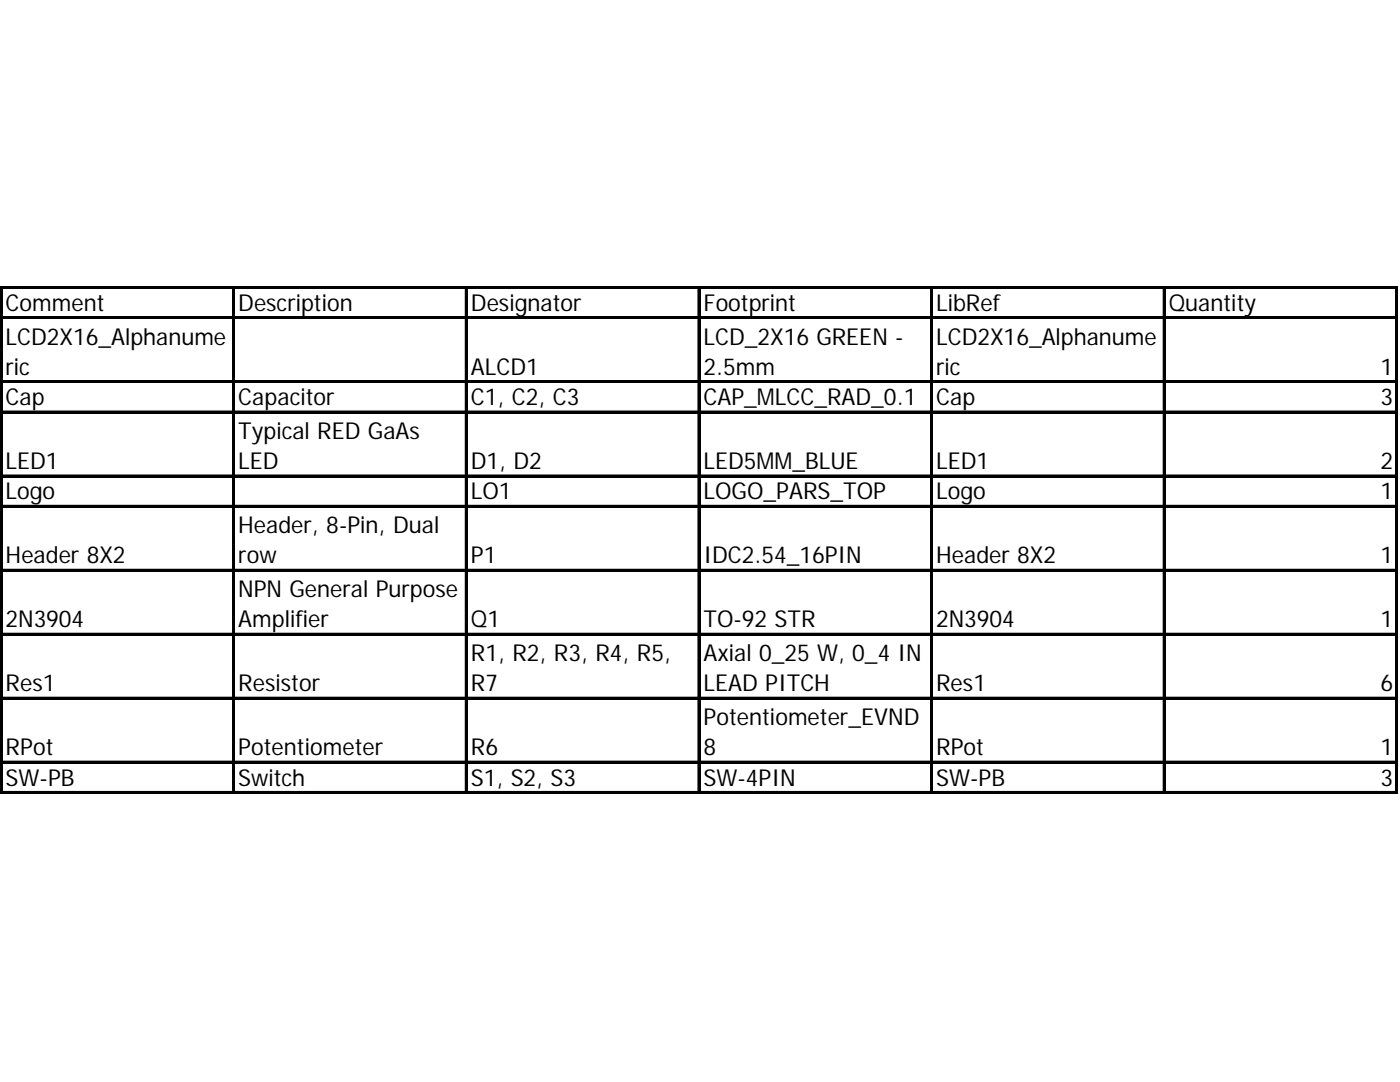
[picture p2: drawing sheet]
<svg xmlns="http://www.w3.org/2000/svg" width="279mm" height="216mm" viewBox="0 0 279 216" stroke-linecap="round" stroke-linejoin="round" font-family="sans-serif">
<defs><g id="words">
<g font-size="4.6">
<text x="1.1" y="62">Comment</text>
<text x="47.5" y="62">Description</text>
<text x="94" y="62">Designator</text>
<text x="140.4" y="62">Footprint</text>
<text x="186.8" y="62">LibRef</text>
<text x="233.3" y="62">Quantity</text>
<text x="1.1" y="68.7">LCD2X16_Alphanume</text>
<text x="140.4" y="68.7">LCD_2X16 GREEN -</text>
<text x="186.8" y="68.7">LCD2X16_Alphanume</text>
<text x="1.1" y="74.8">ric</text>
<text x="94" y="74.8">ALCD1</text>
<text x="140.4" y="74.8">2.5mm</text>
<text x="186.8" y="74.8">ric</text>
<text x="275.5" y="74.8">1</text>
<text x="1.1" y="80.8">Cap</text>
<text x="47.5" y="80.8">Capacitor</text>
<text x="94" y="80.8">C1, C2, C3</text>
<text x="140.4" y="80.8">CAP_MLCC_RAD_0.1</text>
<text x="186.8" y="80.8">Cap</text>
<text x="275.5" y="80.8">3</text>
<text x="47.5" y="87.6">Typical RED GaAs</text>
<text x="1.1" y="93.6">LED1</text>
<text x="47.5" y="93.6">LED</text>
<text x="94" y="93.6">D1, D2</text>
<text x="140.4" y="93.6">LED5MM_BLUE</text>
<text x="186.8" y="93.6">LED1</text>
<text x="275.5" y="93.6">2</text>
<text x="1.1" y="99.6">Logo</text>
<text x="94" y="99.6">LO1</text>
<text x="140.4" y="99.6">LOGO_PARS_TOP</text>
<text x="186.8" y="99.6">Logo</text>
<text x="275.5" y="99.6">1</text>
<text x="47.5" y="106.4">Header, 8-Pin, Dual</text>
<text x="1.1" y="112.4">Header 8X2</text>
<text x="47.5" y="112.4">row</text>
<text x="94" y="112.4">P1</text>
<text x="140.4" y="112.4">IDC2.54_16PIN</text>
<text x="186.8" y="112.4">Header 8X2</text>
<text x="275.5" y="112.4">1</text>
<text x="47.5" y="119.1">NPN General Purpose</text>
<text x="1.1" y="125.2">2N3904</text>
<text x="47.5" y="125.2">Amplifier</text>
<text x="94" y="125.2">Q1</text>
<text x="140.4" y="125.2">TO-92 STR</text>
<text x="186.8" y="125.2">2N3904</text>
<text x="275.5" y="125.2">1</text>
<text x="94" y="131.9">R1, R2, R3, R4, R5,</text>
<text x="140.4" y="131.9">Axial 0_25 W, 0_4 IN</text>
<text x="1.1" y="137.9">Res1</text>
<text x="47.5" y="137.9">Resistor</text>
<text x="94" y="137.9">R7</text>
<text x="140.4" y="137.9">LEAD PITCH</text>
<text x="186.8" y="137.9">Res1</text>
<text x="275.5" y="137.9">6</text>
<text x="140.4" y="144.7">Potentiometer_EVND</text>
<text x="1.1" y="150.7">RPot</text>
<text x="47.5" y="150.7">Potentiometer</text>
<text x="94" y="150.7">R6</text>
<text x="140.4" y="150.7">8</text>
<text x="186.8" y="150.7">RPot</text>
<text x="275.5" y="150.7">1</text>
<text x="1.1" y="156.7">SW-PB</text>
<text x="47.5" y="156.7">Switch</text>
<text x="94" y="156.7">S1, S2, S3</text>
<text x="140.4" y="156.7">SW-4PIN</text>
<text x="186.8" y="156.7">SW-PB</text>
<text x="275.5" y="156.7">3</text>
</g>
</g></defs>
<g fill="none" stroke="#000" stroke-width=".2">
<path d="M0 57.2v101.2M.4 57.2h278.6M46.4 57.6v100.8M92.9 57.6v100.8M139.3 57.6v100.8M185.7 57.6v100.8M232.1 57.6v100.8M278.6 57.6v100.8M.4 63.2h278.6M.4 76h278.6M.4 82h278.6M.4 94.8h278.6"/>
<path d="M.4 100.8h278.6M.4 113.6h278.6M.4 126.4h278.6M.4 139.1h278.6M.4 151.9h278.6M.4 157.9h278.6"/>
</g>
<g fill="none" stroke="#000" stroke-width=".45">
<path d="M.2 57.2v101.2M.4 57.4h278.6M46.7 57.6v100.8M93.1 57.6v100.8M139.5 57.6v100.8M185.9 57.6v100.8M232.4 57.6v100.8M.4 63.4h278.6M.4 76.2h278.6M.4 82.2h278.6M.4 95h278.6M.4 101h278.6"/>
<path d="M.4 113.8h278.6M.4 126.6h278.6M.4 139.3h278.6M.4 152.1h278.6M.4 158.1h278.6"/>
</g>
<path d="M278.8 57.6v100.8" fill="none" stroke="#000" stroke-width=".4"/>
<use href="#words"/>
</svg>
